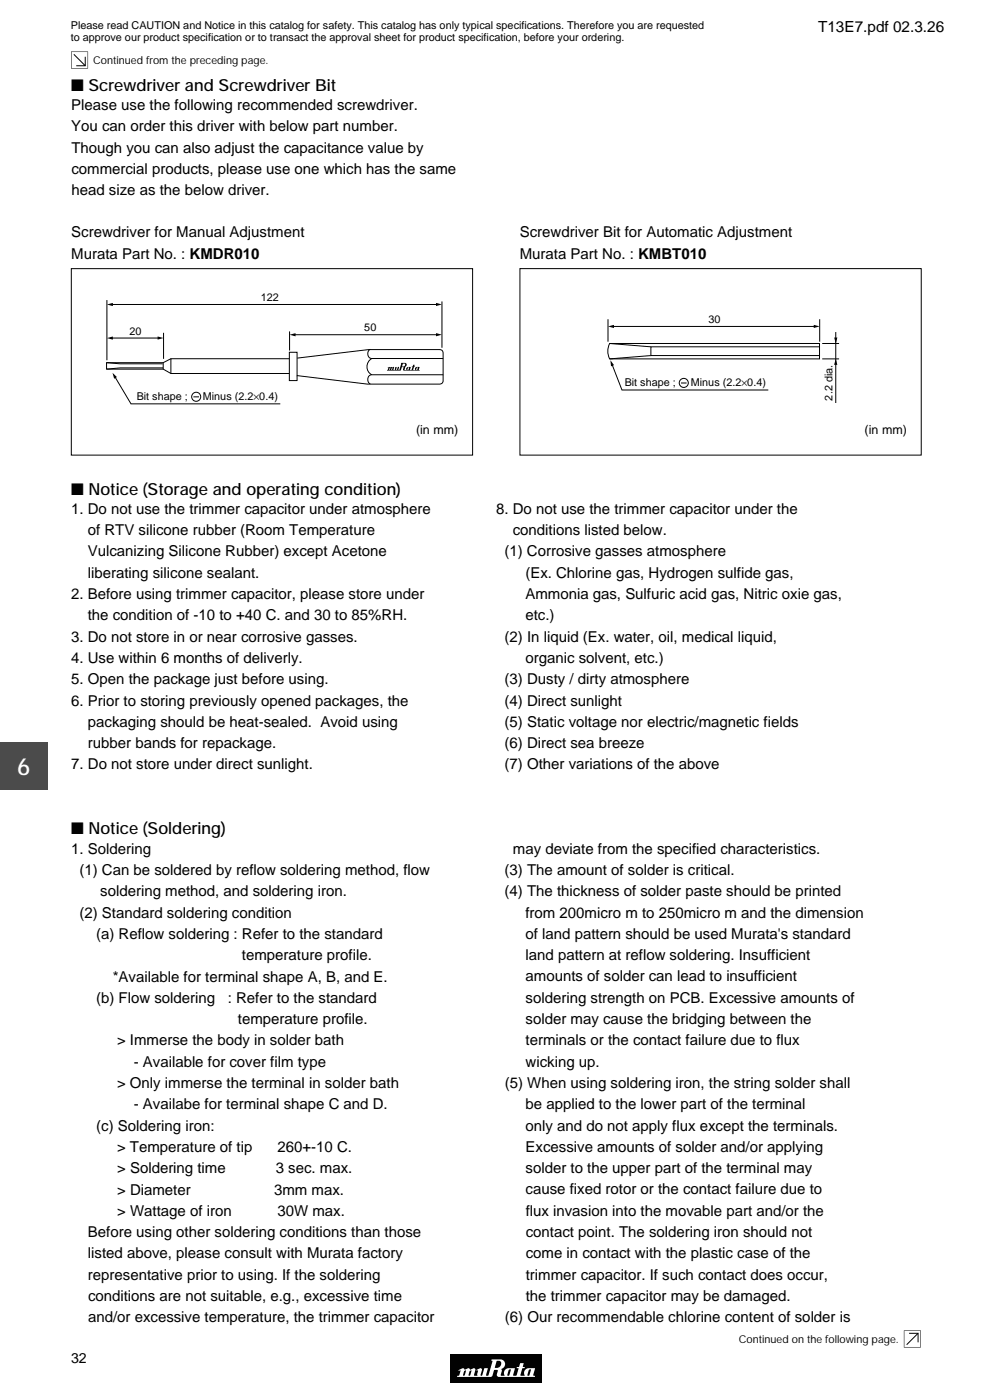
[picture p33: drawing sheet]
<svg xmlns="http://www.w3.org/2000/svg" width="210mm" height="297mm" viewBox="0 0 210 297" stroke-linecap="round" stroke-linejoin="round" font-family="sans-serif">
<defs><g id="words">
<text font-size="5" fill="#fff" x="3.7" y="164.2">6</text>
<g font-size="3.5">
<text x="15" y="19.2">■ Screwdriver and Screwdriver Bit</text>
<text x="15" y="104.8">■ Notice (Storage and operating condition)</text>
<text x="15" y="176.8">■ Notice (Soldering)</text>
</g>
<g font-size="3.2">
<text x="173.3" y="6.8">T13E7.pdf 02.3.26</text>
<text x="15.1" y="23.3">Please use the following recommended screwdriver.</text>
<text x="15.1" y="27.8">You can order this driver with below part number.</text>
<text x="15.1" y="32.3">Though you can also adjust the capacitance value by</text>
<text x="15.1" y="36.8">commercial products, please use one which has the same</text>
<text x="15.1" y="41.3">head size as the below driver.</text>
<text x="15.1" y="50.3">Screwdriver for Manual Adjustment</text>
<text x="110.1" y="50.3">Screwdriver Bit for Automatic Adjustment</text>
<text x="15.1" y="54.8">Murata Part No. : KMDR010</text>
<text x="110.1" y="54.8">Murata Part No. : KMBT010</text>
<text x="15" y="108.9">1. Do not use the trimmer capacitor under atmosphere</text>
<text x="18.6" y="113.4">of RTV silicone rubber (Room Temperature</text>
<text x="105.1" y="108.9">8. Do not use the trimmer capacitor under the</text>
<text x="108.6" y="113.4">conditions listed below.</text>
<text x="18.6" y="117.9">Vulcanizing Silicone Rubber) except Acetone</text>
<text x="106.9" y="117.9">(1) Corrosive gasses atmosphere</text>
<text x="18.6" y="122.4">liberating silicone sealant.</text>
<text x="111.3" y="122.4">(Ex. Chlorine gas, Hydrogen sulfide gas,</text>
<text x="15.1" y="126.9">2. Before using trimmer capacitor, please store under</text>
<text x="18.6" y="131.5">the condition of -10 to +40 C. and 30 to 85%RH.</text>
<text x="111.3" y="126.9">Ammonia gas, Sulfuric acid gas, Nitric oxie gas,</text>
<text x="111.3" y="131.5">etc.)</text>
<text x="15.1" y="136">3. Do not store in or near corrosive gasses.</text>
<text x="106.9" y="136">(2) In liquid (Ex. water, oil, medical liquid,</text>
<text x="15.1" y="140.5">4. Use within 6 months of deliverly.</text>
<text x="111.3" y="140.5">organic solvent, etc.)</text>
<text x="15.1" y="145">5. Open the package just before using.</text>
<text x="15.1" y="149.5">6. Prior to storing previously opened packages, the</text>
<text x="106.9" y="145">(3) Dusty / dirty atmosphere</text>
<text x="106.9" y="149.5">(4) Direct sunlight</text>
<text x="18.6" y="154">packaging should be heat-sealed. Avoid using</text>
<text x="106.9" y="154">(5) Static voltage nor electric/magnetic fields</text>
<text x="18.6" y="158.6">rubber bands for repackage.</text>
<text x="106.9" y="158.5">(6) Direct sea breeze</text>
<text x="15.1" y="163.1">7. Do not store under direct sunlight.</text>
<text x="106.9" y="163.1">(7) Other variations of the above</text>
<text x="15" y="180.9">1. Soldering</text>
<text x="16.8" y="185.4">(1) Can be soldered by reflow soldering method, flow</text>
<text x="106.9" y="185.4">(3) The amount of solder is critical.</text>
<text x="108.6" y="180.9">may deviate from the specified characteristics.</text>
<text x="21.2" y="189.9">soldering method, and soldering iron.</text>
<text x="106.9" y="189.9">(4) The thickness of solder paste should be printed</text>
<text x="16.8" y="194.5">(2) Standard soldering condition</text>
<text x="111.3" y="194.4">from 200micro m to 250micro m and the dimension</text>
<text x="20.4" y="199">(a) Reflow soldering : Refer to the standard</text>
<text x="51.3" y="203.5">temperature profile.</text>
<text x="111.3" y="199">of land pattern should be used Murata's standard</text>
<text x="111.3" y="203.5">land pattern at reflow soldering. Insufficient</text>
<text x="23.9" y="208">*Available for terminal shape A, B, and E.</text>
<text x="111.3" y="208">amounts of solder can lead to insufficient</text>
<text x="20.4" y="212.5">(b) Flow soldering</text>
<text x="48.2" y="212.5">: Refer to the standard</text>
<text x="111.3" y="212.5">soldering strength on PCB. Excessive amounts of</text>
<text x="24.8" y="221.5">&gt; Immerse the body in solder bath</text>
<text x="50.4" y="217">temperature profile.</text>
<text x="111.3" y="217">solder may cause the bridging between the</text>
<text x="111.3" y="221.5">terminals or the contact failure due to flux</text>
<text x="28.3" y="226.1">- Available for cover film type</text>
<text x="111.3" y="226">wicking up.</text>
<text x="24.8" y="230.6">&gt; Only immerse the terminal in solder bath</text>
<text x="106.9" y="230.6">(5) When using soldering iron, the string solder shall</text>
<text x="20.4" y="239.6">(c) Soldering iron:</text>
<text x="28.3" y="235.1">- Availabe for terminal shape C and D.</text>
<text x="111.3" y="235.1">be applied to the lower part of the terminal</text>
<text x="111.3" y="239.6">only and do not apply flux except the terminals.</text>
<text x="24.8" y="244.1">&gt; Temperature of tip</text>
<text x="58.8" y="244.1">260+-10 C.</text>
<text x="111.3" y="244.1">Excessive amounts of solder and/or applying</text>
<text x="24.8" y="248.6">&gt; Soldering time</text>
<text x="58.4" y="248.6">3 sec. max.</text>
<text x="111.3" y="248.6">solder to the upper part of the terminal may</text>
<text x="24.8" y="253.1">&gt; Diameter</text>
<text x="24.8" y="257.7">&gt; Wattage of iron</text>
<text x="58.1" y="253.1">3mm max.</text>
<text x="58.8" y="257.7">30W max.</text>
<text x="111.3" y="253.1">cause fixed rotor or the contact failure due to</text>
<text x="111.3" y="257.6">flux invasion into the movable part and/or the</text>
<text x="18.6" y="262.2">Before using other soldering conditions than those</text>
<text x="111.3" y="262.2">contact point. The soldering iron should not</text>
<text x="18.6" y="266.7">listed above, please consult with Murata factory</text>
<text x="111.3" y="266.7">come in contact with the plastic case of the</text>
<text x="18.6" y="271.2">representative prior to using. If the soldering</text>
<text x="18.6" y="275.7">conditions are not suitable, e.g., excessive time</text>
<text x="111.4" y="271.2">trimmer capacitor. If such contact does occur,</text>
<text x="111.4" y="275.7">the trimmer capacitor may be damaged.</text>
<text x="18.6" y="280.2">and/or excessive temperature, the trimmer capacitor</text>
<text x="106.9" y="280.2">(6) Our recommendable chlorine content of solder is</text>
</g>
<text font-size="3" x="15" y="288.9">32</text>
<g font-size="2.6">
<text x="88.1" y="91.9">(in mm)</text>
<text x="183.1" y="91.9">(in mm)</text>
</g>
<g font-size="2.3">
<text x="15" y="6.1">Please read CAUTION and Notice in this catalog for safety. This catalog has only typical specifications. Therefore you are requested</text>
<text x="15" y="8.8">to approve our product specification or to transact the approval sheet for product specification, before your ordering.</text>
<text x="19.7" y="13.6">Continued from the preceding page.</text>
<text x="55.2" y="63.8">122</text>
<text x="27.4" y="71.1">20</text>
<text x="77.2" y="70.2">50</text>
<text x="150" y="68.5">30</text>
<text x="132.3" y="81.8">Bit shape ;</text>
<text x="146.3" y="81.8">Minus (2.2×0.4)</text>
<text x="29" y="84.8">Bit shape ;</text>
<text x="43" y="84.8">Minus (2.2×0.4)</text>
<text x="176.3" y="84.9" transform="rotate(-90 176.3 84.9)">2.2 dia.</text>
<text x="156.5" y="284.5">Continued on the following page.</text>
</g>
</g></defs>
<path d="M95.4 287h19.3v5.9h-19.3z" fill="#000"/>
<path d="M97.1 290.4l1-.5 .4 .3-.4 1.2 .1 .2 .3-.2 .2-.9-.2-.1v-.2l.9-.2 .2 .2h.1l-.2 .4-.3 .8 .2 .2 .2-.2 .3-.9-.2-.1v-.2l.8-.2 .2 .3-.3 1.1 .1 .2h.6l.2-1.1h-.3l-.1-.2 .9-.4 .3 .4-.3 1.1 .1 .2 .3-.2 .4-1.4 .7-.1-.4 1.5 .4 .2 .2-.2 .8-2.9-.2-.1v-.3h1.9a1.05 1.05 0 0 1 1 .9 1.05 1.05 0 0 1-.8 1.2l.1 .3-.2 1h.8a1.03 1.03 0 0 1 .8-1.6l1.4 .1-.2 .7-.8-.1v-.4l-.3 .1-.3 1.2h.3l.3-.9 .8 .1-.2 .7 .5 .2 .2-.2 .4-1.4-.4-.1 .1-.2h.4l.3-.8h.7l-.2 .7 .4 .2-.5 .2-.4 1.4 .2 .2 .7-.1a1.02 1.02 0 0 1 .9-1.6l1.3 .1-.1 .5h-.8v-.3l-.4 .1-.3 1.2h.4l.3-1h.8l-.3 .9 .4 .2v.2h-7.4a.48 .48 0 0 1-.7-.6l.3-.7-.5-.2v-.4h.2a.77 .77 0 0 0 1-.8 .77 .77 0 0 0-1-.7l-.4 1.4 .2 .1v.4l-.4 .1-.3 1.1-.2 .3h-7.2v-.2l.4-.2 .3-.9h-.4z" fill="#fff"/>
<path d="M-.1 157.4h10.1v10h-10.1z" fill="#4d4d4d"/>
<g fill="#000">
<path d="M82.1 77.9l.3-.1 .6 .1 .4-.2-.1 .6 .4 .1-.1-.5 .4-.1v.6l.3-.6h.2l-.1 .5 .1 .1 .4-1.5h.9a.49 .49 0 0 1 .3 .5 .49 .49 0 0 1-.3 .4l-.1 .6h.4a.59 .59 0 0 1 .2-.6 .59 .59 0 0 1 .7 0l-.2 .5 .2 .1 .2-.1 .1-.4-.1-.2 .2-.1a.27 .27 0 0 1 .1-.3 .27 .27 0 0 1 .3 0l-.1 .4h.2l-.2 .1-.2 .6h.4v-.3l.3-.3h.6l-.1 .6 .2 .1h-3.4l-.1-.1 .1-.6h-.3l-.4 .7h-2.8l.2-.5zM128.8 69.2l1.2-.4v.7zM129.3 76.3l.8 1.1-.7 .2zM172.4 68.8l1.2 .4-1.2 .3zM176.7 71.5h.7l-.4 1.3zM177 76.1l.4 1.2h-.7z"/>
<path d="M15 10.9v3.6h3.7v-3.6zM15.2 11h3.3v3.4h-3.3z"/>
</g>
<g fill="none" stroke="#000" stroke-width=".21">
<path d="M15.6 11.5l2.5 2.4M18.1 12v1.9h-2M15.1 56.9h85v39.5h-85zM110.1 56.9h85v39.5h-85zM128.8 67.6v4.8M129.1 72.8h44.5v3.3h-44.5a3.6 3.6 0 0 1 0-3.3zM129.1 72.8l8.8 .7M129.7 77.3l2 5.3h31M129.8 69.2h42.8M137.9 73.5h35.7v1.9h-35.7zM137.9 75.4l-8.8 .7M173.6 67.6v4.8"/>
<path d="M174.2 72.8h3.5M174.2 76.1h3.5M177 70.4v15M144.2 81.2h1.2"/>
<circle cx="144.8" cy="81.1" r=".96"/>
</g>
<g fill="#fff">
<path d="M82.5 78h.2l-.2 .4z"/>
<path d="M83 78h.1l-.2 .4z"/>
<path d="M85.3 77.1l.1-.1a.27 .27 0 0 1 .4 .1 .27 .27 0 0 1-.1 .4l-.5 .2z"/>
<path d="M86.4 77.9h.3l-.3 .5z"/>
<path d="M88.3 77.9h.2l-.3 .5z"/>
</g>
<g fill="none" stroke="#000" stroke-width=".21">
<path d="M22.6 76.9l2.9 .2h9M22.6 63.6v12.7M23.7 71.6h9.9M23.7 64.5h68.9M24.4 79.9l3.3 5.7h31.7M34.5 78h-9l-2.9 .2M34.6 76.9h-12v1.3h12M34.6 70.5v5.6M36.2 76l-1.6 .9v1.3l1.6 1M61.2 76h-25v3.2h25M61.3 74.7h1.6v6h-1.6zM61.3 70.2v4.1"/>
<path d="M62.4 70.9h30.2M63 75.9l15.1-1.8h15.3l.3 .2 .2 .6v5.8a.71 .71 0 0 1-.9 .7h-15.2l-14.9-1.8M78.4 74a1.04 1.04 0 0 0-.5 1.1 1.04 1.04 0 0 0 .9 .9h15.1M78.8 76a1.96 1.96 0 0 0 0 3.4M93.6 63.9v9.8M93.9 79.4h-15.1a1.04 1.04 0 0 0-.9 .9 1.04 1.04 0 0 0 .5 1.1M41 84.1h1.2M192.5 282.6h2v1.9M194.5 282.6l-2.5 2.4"/>
<circle cx="41.6" cy="84.1" r=".96"/>
</g>
<g fill="#000">
<path d="M22.6 71.6l1.3-.3v.7zM22.6 64.5l1.3-.3v.7zM23.8 79l1 .9-.6 .4zM33.4 71.3l1.2 .3-1.2 .4zM61.3 70.9l1.3-.3v.7zM92.4 70.6l1.2 .3-1.2 .4zM92.4 64.2l1.2 .3-1.2 .4z"/>
<path d="M191.4 282v3.6h3.6v-3.6zM191.5 282.1h3.4v3.4h-3.4z"/>
</g>
<use href="#words"/>
</svg>
